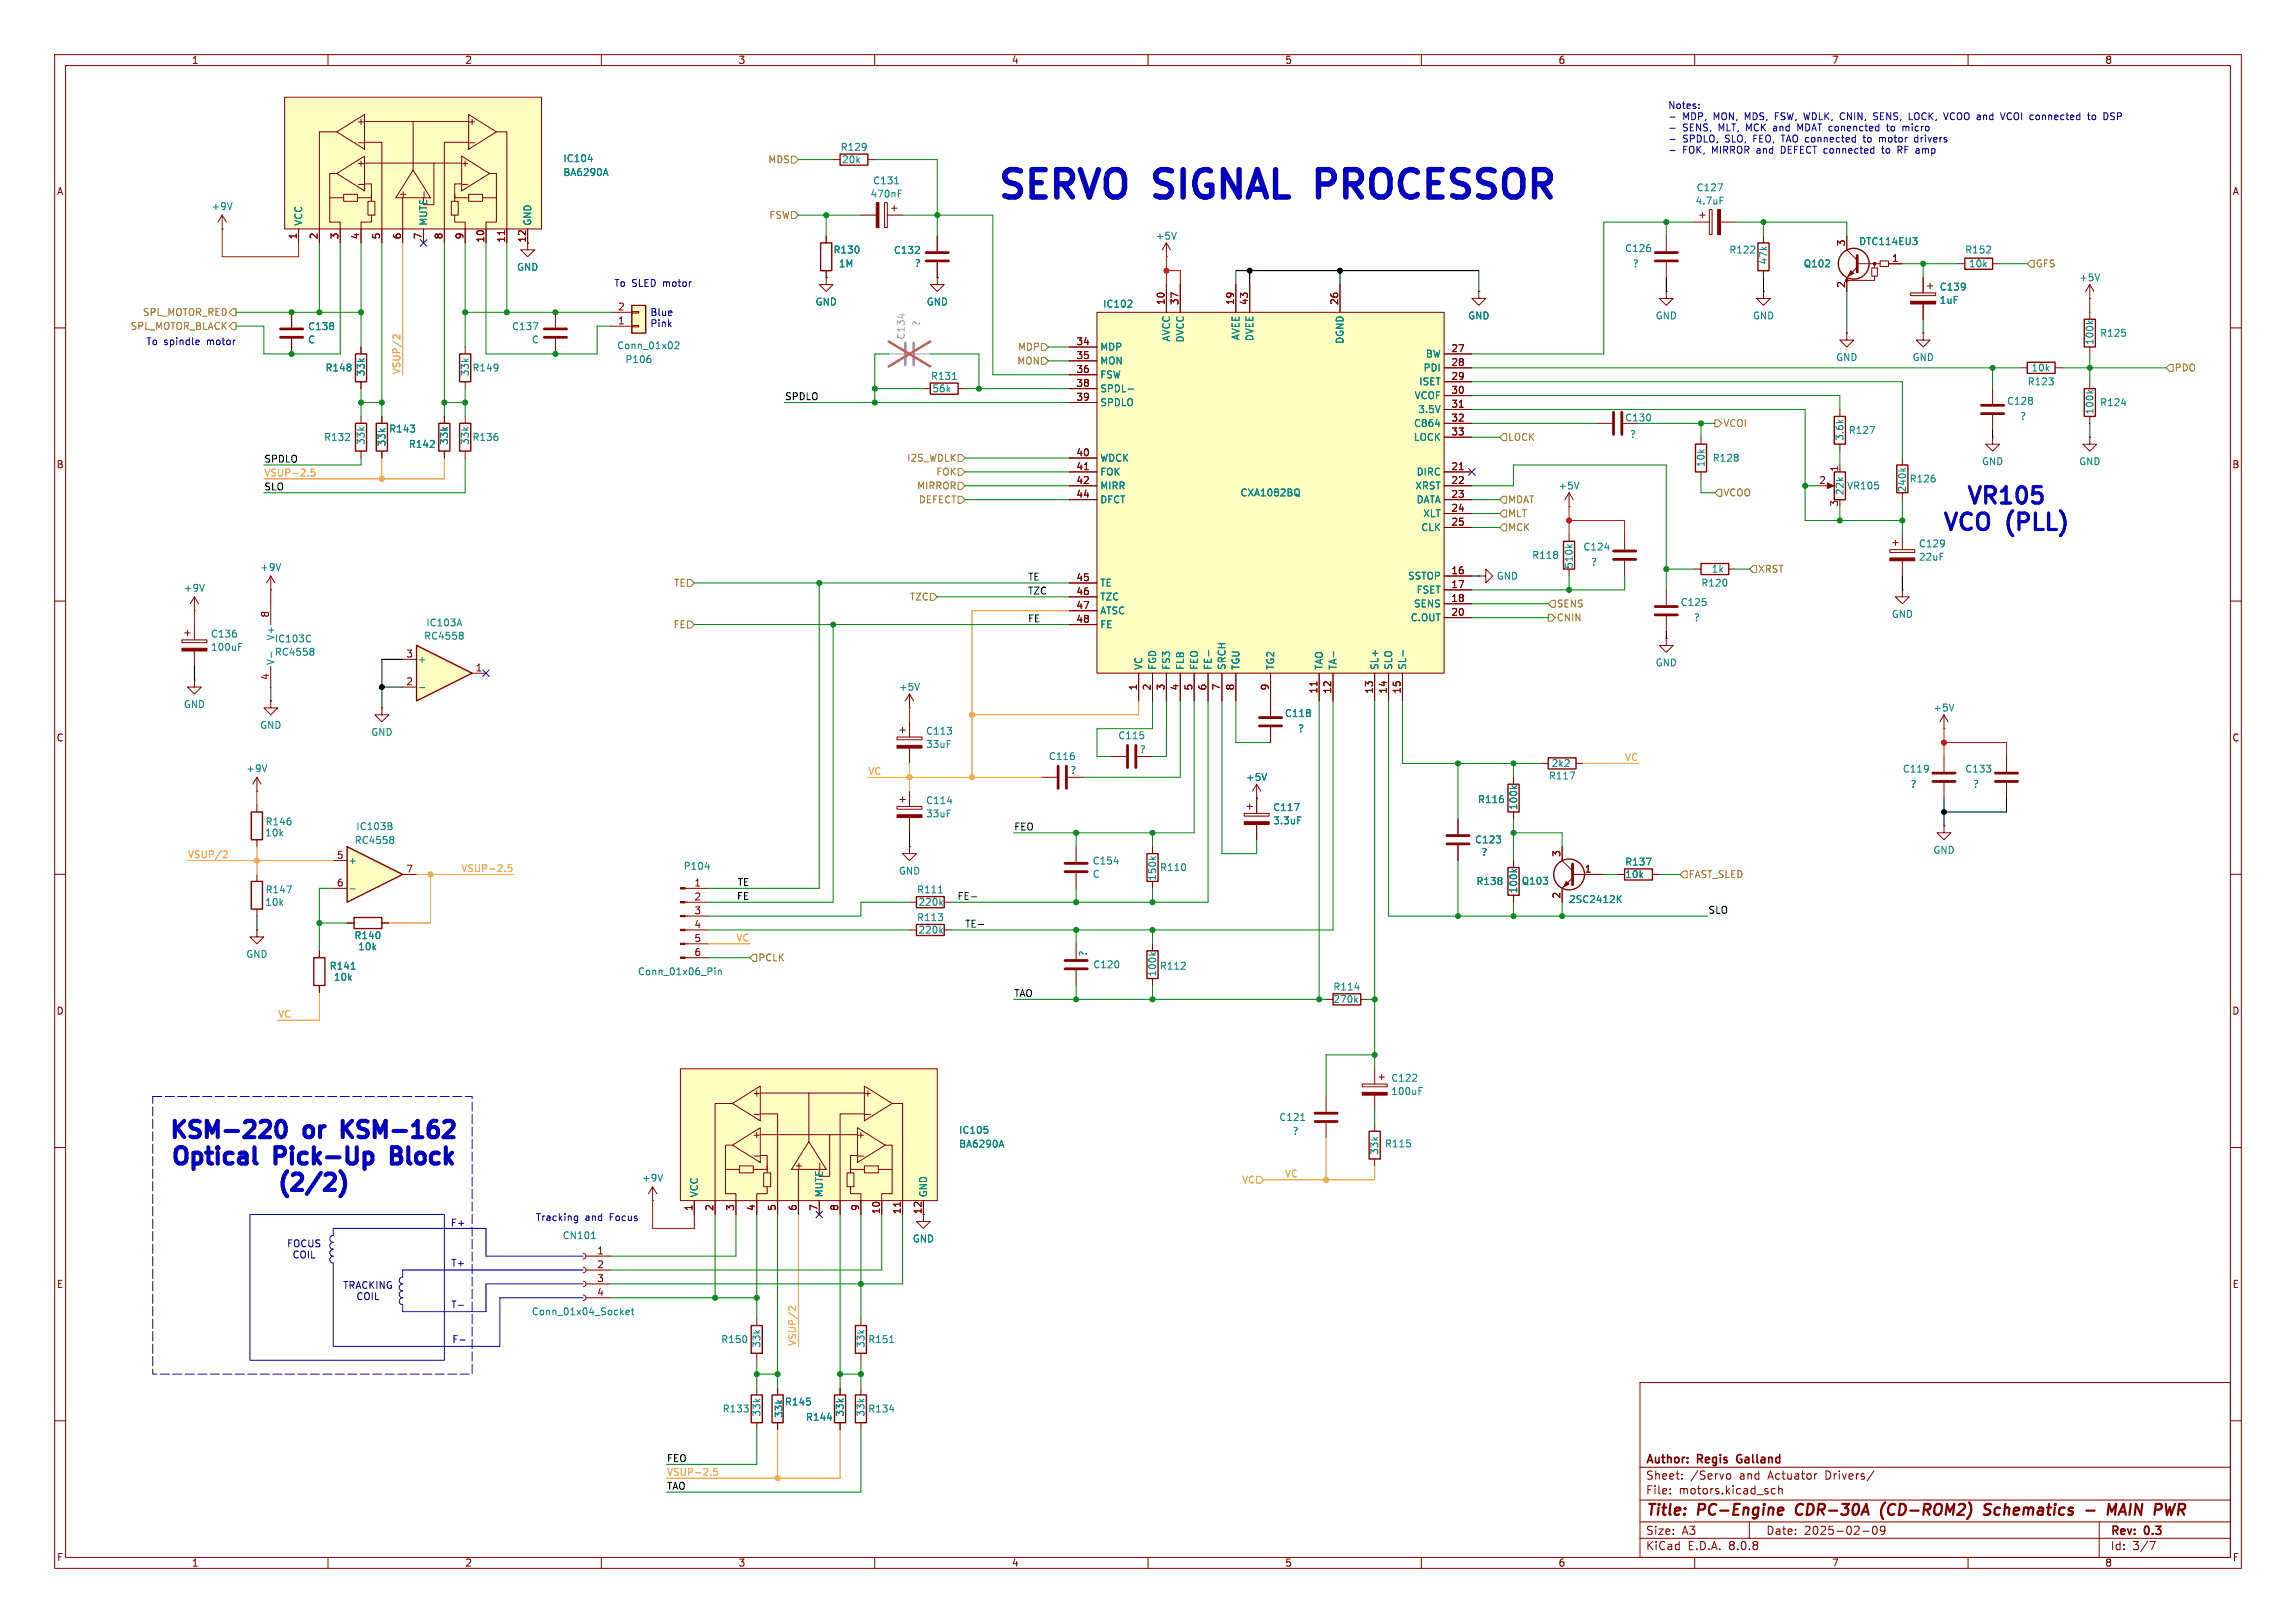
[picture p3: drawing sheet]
<svg xmlns="http://www.w3.org/2000/svg" width="420mm" height="297mm" viewBox="0 0 420 297" stroke-linecap="round" stroke-linejoin="round" font-family="sans-serif">
<defs><g id="words">
<g font-size="7" fill="#0000c2">
<text x="181.8" y="37.8">SERVO</text>
<text x="211.5" y="37.8">SIGNAL</text>
<text x="243" y="37.8">PROCESSOR</text>
</g>
<g font-size="4.2" fill="#0000c2">
<text x="359.4" y="92.5">VR105</text>
<text x="355" y="97.3">VCO</text>
<text x="367.2" y="97.3">(PLL)</text>
<text x="30.4" y="209.4">KSM-220</text>
<text x="55.9" y="209.4">or</text>
<text x="64.5" y="209.4">KSM-162</text>
<text x="30.7" y="214.2">Optical</text>
<text x="50.5" y="214.2">Pick-Up</text>
<text x="73.5" y="214.2">Block</text>
<text x="50.2" y="219">(2/2)</text>
</g>
<g font-size="2.8" fill="#840000">
<text x="301" y="277.9">Title:</text>
<text x="310.6" y="277.9">PC-Engine</text>
<text x="329.4" y="277.9">CDR-30A</text>
<text x="345.7" y="277.9">(CD-ROM2)</text>
<text x="365.4" y="277.9">Schematics</text>
<text x="389.6" y="277.9">MAIN</text>
<text x="399" y="277.9">PWR</text>
</g>
<g font-size="2.1" fill="#840000">
<text x="301" y="268.2">Author:</text>
<text x="310.6" y="268.2">Regis</text>
<text x="318.4" y="268.2">Galland</text>
<text x="301" y="273.7">File:</text>
<text x="301" y="271">Sheet:</text>
<text x="307.1" y="273.7">motors.kicad_sch</text>
<text x="309.2" y="271">/Servo</text>
<text x="318.2" y="271">and</text>
<text x="323.6" y="271">Actuator</text>
<text x="334.2" y="271">Drivers/</text>
<text x="301" y="281.1">Size:</text>
<text x="307.6" y="281.1">A3</text>
<text x="323" y="281.1">Date:</text>
<text x="330" y="281.1">2025-02-09</text>
<text x="386" y="281.3">Rev:</text>
<text x="392.4" y="281.3">0.3</text>
<text x="301" y="283.9">KiCad</text>
<text x="308.7" y="283.9">E.D.A.</text>
<text x="316.3" y="283.9">8.0.8</text>
<text x="386" y="283.9">Id:</text>
<text x="390.1" y="283.9">3/7</text>
</g>
<g font-size="1.8" fill="#840000">
<text x="35" y="11.9">1</text>
<text x="85" y="11.9">2</text>
<text x="135" y="11.9">3</text>
<text x="185" y="11.9">4</text>
<text x="235" y="11.9">5</text>
<text x="285" y="11.9">6</text>
<text x="335" y="11.9">7</text>
<text x="385" y="11.9">8</text>
<text x="65.1" y="23.1">+</text>
<text x="85.5" y="23.1">+</text>
<text x="10.3" y="35.9">A</text>
<text x="65.1" y="30.7">+</text>
<text x="84.2" y="30.7">+</text>
<text x="408.3" y="35.9">A</text>
<text x="74.5" y="36.5" transform="rotate(-90 74.5 36.5)">+</text>
<text x="54.4" y="43.9" transform="rotate(-90 54.4 43.9)">1</text>
<text x="58.2" y="43.9" transform="rotate(-90 58.2 43.9)">2</text>
<text x="62" y="43.9" transform="rotate(-90 62 43.9)">3</text>
<text x="65.8" y="43.9" transform="rotate(-90 65.8 43.9)">4</text>
<text x="69.6" y="43.9" transform="rotate(-90 69.6 43.9)">5</text>
<text x="73.4" y="43.9" transform="rotate(-90 73.4 43.9)">6</text>
<text x="77.2" y="43.9" transform="rotate(-90 77.2 43.9)">7</text>
<text x="81" y="43.9" transform="rotate(-90 81 43.9)">8</text>
<text x="84.8" y="43.9" transform="rotate(-90 84.8 43.9)">9</text>
<text x="88.6" y="44.5" transform="rotate(-90 88.6 44.5)">10</text>
<text x="92.5" y="44.5" transform="rotate(-90 92.5 44.5)">11</text>
<text x="96.3" y="44.5" transform="rotate(-90 96.3 44.5)">12</text>
<text x="337.6" y="45.2" transform="rotate(-90 337.6 45.2)">3</text>
<text x="337.6" y="52.8" transform="rotate(-90 337.6 52.8)">2</text>
<text x="346" y="48">1</text>
<text x="113" y="59.4">1</text>
<text x="113" y="56.9">2</text>
<text x="213.1" y="55.9" transform="rotate(-90 213.1 55.9)">10</text>
<text x="215.6" y="55.9" transform="rotate(-90 215.6 55.9)">37</text>
<text x="225.8" y="55.9" transform="rotate(-90 225.8 55.9)">19</text>
<text x="228.3" y="55.9" transform="rotate(-90 228.3 55.9)">43</text>
<text x="244.9" y="55.9" transform="rotate(-90 244.9 55.9)">26</text>
<text x="196.8" y="63.2">34</text>
<text x="196.8" y="65.8">35</text>
<text x="265.4" y="64.5">27</text>
<text x="196.8" y="68.3">36</text>
<text x="196.8" y="70.9">38</text>
<text x="265.4" y="67.1">28</text>
<text x="265.4" y="69.6">29</text>
<text x="196.8" y="73.4">39</text>
<text x="265.4" y="72.1">30</text>
<text x="265.4" y="74.7">31</text>
<text x="265.4" y="77.2">32</text>
<text x="196.8" y="83.6">40</text>
<text x="265.4" y="79.8">33</text>
<text x="10.3" y="85.9">B</text>
<text x="196.8" y="86.1">41</text>
<text x="196.8" y="88.6">42</text>
<text x="265.4" y="86.1">21</text>
<text x="265.4" y="88.6">22</text>
<text x="332.7" y="88.6">2</text>
<text x="336.3" y="86.4" transform="rotate(-90 336.3 86.4)">1</text>
<text x="408.2" y="85.9">B</text>
<text x="196.8" y="91.2">44</text>
<text x="265.4" y="91.2">23</text>
<text x="265.4" y="93.7">24</text>
<text x="336.3" y="92.8" transform="rotate(-90 336.3 92.8)">3</text>
<text x="265.4" y="96.3">25</text>
<text x="196.8" y="106.4">45</text>
<text x="265.4" y="105.2">16</text>
<text x="265.4" y="107.7">17</text>
<text x="49.3" y="113.1" transform="rotate(-90 49.3 113.1)">8</text>
<text x="196.8" y="109">46</text>
<text x="196.8" y="111.5">47</text>
<text x="265.4" y="110.2">18</text>
<text x="265.4" y="112.8">20</text>
<text x="196.8" y="114">48</text>
<text x="49.3" y="124.5" transform="rotate(-90 49.3 124.5)">4</text>
<text x="74.2" y="125.5">2</text>
<text x="74.2" y="120.4">3</text>
<text x="86.9" y="122.9">1</text>
<text x="208" y="126.4" transform="rotate(-90 208 126.4)">1</text>
<text x="210.6" y="126.4" transform="rotate(-90 210.6 126.4)">2</text>
<text x="213.1" y="126.4" transform="rotate(-90 213.1 126.4)">3</text>
<text x="215.6" y="126.4" transform="rotate(-90 215.6 126.4)">4</text>
<text x="218.2" y="126.4" transform="rotate(-90 218.2 126.4)">5</text>
<text x="220.7" y="126.4" transform="rotate(-90 220.7 126.4)">6</text>
<text x="223.3" y="126.4" transform="rotate(-90 223.3 126.4)">7</text>
<text x="225.8" y="126.4" transform="rotate(-90 225.8 126.4)">8</text>
<text x="232.2" y="126.4" transform="rotate(-90 232.2 126.4)">9</text>
<text x="241" y="127" transform="rotate(-90 241 127)">11</text>
<text x="243.6" y="127" transform="rotate(-90 243.6 127)">12</text>
<text x="251.2" y="127" transform="rotate(-90 251.2 127)">13</text>
<text x="253.7" y="127" transform="rotate(-90 253.7 127)">14</text>
<text x="256.3" y="127" transform="rotate(-90 256.3 127)">15</text>
<text x="10.3" y="135.9">C</text>
<text x="408.2" y="135.9">C</text>
<text x="61.5" y="157.2">5</text>
<text x="74.2" y="159.8">7</text>
<text x="285.5" y="156.9" transform="rotate(-90 285.5 156.9)">3</text>
<text x="289.8" y="159.8">1</text>
<text x="61.5" y="162.3">6</text>
<text x="126.9" y="162.3">1</text>
<text x="126.9" y="164.8">2</text>
<text x="126.9" y="167.4">3</text>
<text x="285.5" y="164.5" transform="rotate(-90 285.5 164.5)">2</text>
<text x="126.9" y="169.9">4</text>
<text x="126.9" y="172.5">5</text>
<text x="126.9" y="175">6</text>
<text x="10.3" y="185.9">D</text>
<text x="408.2" y="185.9">D</text>
<text x="137.5" y="200.9">+</text>
<text x="157.9" y="200.9">+</text>
<text x="137.5" y="208.5">+</text>
<text x="156.6" y="208.5">+</text>
<text x="146.9" y="214.3" transform="rotate(-90 146.9 214.3)">+</text>
<text x="126.7" y="221.7" transform="rotate(-90 126.7 221.7)">1</text>
<text x="130.6" y="221.7" transform="rotate(-90 130.6 221.7)">2</text>
<text x="134.4" y="221.7" transform="rotate(-90 134.4 221.7)">3</text>
<text x="138.2" y="221.7" transform="rotate(-90 138.2 221.7)">4</text>
<text x="142" y="221.7" transform="rotate(-90 142 221.7)">5</text>
<text x="145.8" y="221.7" transform="rotate(-90 145.8 221.7)">6</text>
<text x="149.6" y="221.7" transform="rotate(-90 149.6 221.7)">7</text>
<text x="153.4" y="221.7" transform="rotate(-90 153.4 221.7)">8</text>
<text x="157.2" y="221.7" transform="rotate(-90 157.2 221.7)">9</text>
<text x="161" y="222.3" transform="rotate(-90 161 222.3)">10</text>
<text x="164.8" y="222.3" transform="rotate(-90 164.8 222.3)">11</text>
<text x="168.7" y="222.3" transform="rotate(-90 168.7 222.3)">12</text>
<text x="109.1" y="229.6">1</text>
<text x="109.1" y="232.2">2</text>
<text x="10.3" y="235.9">E</text>
<text x="109.1" y="234.7">3</text>
<text x="109.1" y="237.2">4</text>
<text x="408.3" y="235.9">E</text>
<text x="10.3" y="285.9">F</text>
<text x="35" y="286.9">1</text>
<text x="85" y="286.9">2</text>
<text x="135" y="286.9">3</text>
<text x="185" y="286.9">4</text>
<text x="235" y="286.9">5</text>
<text x="285" y="286.9">6</text>
<text x="335" y="286.9">7</text>
<text x="385" y="286.9">8</text>
<text x="408.3" y="285.9">F</text>
</g>
<g font-size="1.8" fill="#0000c2">
<text x="305.1" y="20.1">Notes:</text>
<text x="307.8" y="22.2">MDP,</text>
<text x="313.6" y="22.2">MON,</text>
<text x="319.5" y="22.2">MDS,</text>
<text x="325.2" y="22.2">FSW, WDLK, CNIN,</text>
<text x="343.8" y="22.2">SENS,</text>
<text x="350.5" y="22.2">LOCK,</text>
<text x="357.1" y="22.2">VCOO and</text>
<text x="367.9" y="22.2">VCOI connected</text>
<text x="384.3" y="22.2">to</text>
<text x="387.3" y="22.2">DSP</text>
<text x="307.8" y="24.2">SENS,</text>
<text x="307.8" y="26.3">SPDLO,</text>
<text x="307.8" y="28.3">FOK,</text>
<text x="313.3" y="28.3">MIRROR and</text>
<text x="314.5" y="24.2">MLT, MCK and</text>
<text x="315.7" y="26.3">SLO,</text>
<text x="321" y="26.3">FEO, TAO connected</text>
<text x="326.2" y="28.3">DEFECT connected</text>
<text x="329.5" y="24.2">MDAT conencted</text>
<text x="341.8" y="26.3">to</text>
<text x="344.8" y="26.3">motor</text>
<text x="345.2" y="28.3">to</text>
<text x="346.3" y="24.2">to</text>
<text x="348.2" y="28.3">RF amp</text>
<text x="349.3" y="24.2">micro</text>
<text x="351.5" y="26.3">drivers</text>
<text x="112.3" y="52.6">To SLED motor</text>
<text x="118.9" y="57.9">Blue</text>
<text x="118.9" y="59.9">Pink</text>
<text x="26.7" y="63.3">To spindle</text>
<text x="38" y="63.3">motor</text>
<text x="82.4" y="224.6">F+</text>
<text x="97.9" y="223.5">Tracking</text>
<text x="107" y="223.5">and</text>
<text x="111.6" y="223.5">Focus</text>
<text x="52.4" y="228.4">FOCUS</text>
<text x="53.4" y="230.5">COIL</text>
<text x="82.4" y="232">T+</text>
<text x="62.7" y="236.1">TRACKING</text>
<text x="65.1" y="238.1">COIL</text>
<text x="82.4" y="239.6">T-</text>
<text x="82.6" y="246">F-</text>
</g>
<g font-size="1.8" fill="#008484">
<text x="103" y="29.9">IC104</text>
<text x="153.7" y="27.8">R129</text>
<text x="103" y="32.4">BA6290A</text>
<text x="153.9" y="30.1">20k</text>
<text x="159.6" y="33.9">C131</text>
<text x="310.3" y="35.2">C127</text>
<text x="38.6" y="38.6">+9V</text>
<text x="55.5" y="41.4" transform="rotate(-90 55.5 41.4)">VCC</text>
<text x="78.3" y="41.4" transform="rotate(-90 78.3 41.4)">MUTE</text>
<text x="97.4" y="41.4" transform="rotate(-90 97.4 41.4)">GND</text>
<text x="159.1" y="36.4">470nF</text>
<text x="310.1" y="37.6">4.7uF</text>
<text x="152.4" y="46.6">R130</text>
<text x="163.4" y="46.6">C132</text>
<text x="211.3" y="44">+5V</text>
<text x="297.2" y="46.3">C126</text>
<text x="316.2" y="46.6">R122</text>
<text x="340" y="45.1">DTC114EU3</text>
<text x="359.4" y="46.6">R152</text>
<text x="94.5" y="49.8">GND</text>
<text x="153.3" y="49.1">1M</text>
<text x="167.2" y="49.1">?</text>
<text x="298.6" y="49.1">?</text>
<text x="323.4" y="48.5" transform="rotate(-90 323.4 48.5)">47k</text>
<text x="329.9" y="49.1">Q102</text>
<text x="354.7" y="53.4">C139</text>
<text x="360.1" y="49.1">10k</text>
<text x="380.2" y="51.7">+5V</text>
<text x="149.1" y="56.1">GND</text>
<text x="169.4" y="56.1">GND</text>
<text x="201.7" y="56.5">IC102</text>
<text x="268.5" y="58.6">GND</text>
<text x="302.8" y="58.6">GND</text>
<text x="320.5" y="58.6">GND</text>
<text x="354.7" y="55.8">1uF</text>
<text x="56.3" y="60.6">C138</text>
<text x="56.3" y="63">C</text>
<text x="93.6" y="60.6">C137</text>
<text x="97.2" y="63">C</text>
<text x="112.8" y="64.1">Conn_01x02</text>
<text x="201.2" y="64.4">MDP</text>
<text x="214.2" y="62.6" transform="rotate(-90 214.2 62.6)">AVCC</text>
<text x="216.8" y="62.8" transform="rotate(-90 216.8 62.8)">DVCC</text>
<text x="226.9" y="62.3" transform="rotate(-90 226.9 62.3)">AVEE</text>
<text x="229.5" y="62.5" transform="rotate(-90 229.5 62.5)">DVEE</text>
<text x="246" y="63" transform="rotate(-90 246 63)">DGND</text>
<text x="260.7" y="65.6">BW</text>
<text x="383.1" y="63.2" transform="rotate(-90 383.1 63.2)">100k</text>
<text x="384.1" y="61.8">R125</text>
<text x="59.4" y="68.2">R148</text>
<text x="66.9" y="69" transform="rotate(-90 66.9 69)">33k</text>
<text x="86" y="69" transform="rotate(-90 86 69)">33k</text>
<text x="86.3" y="68.2">R149</text>
<text x="114.3" y="66.6">P106</text>
<text x="170.2" y="69.7">R131</text>
<text x="170.4" y="72">56k</text>
<text x="201.2" y="66.9">MON</text>
<text x="201.2" y="69.4">FSW</text>
<text x="201.2" y="72">SPDL-</text>
<text x="259.5" y="70.7">ISET</text>
<text x="260.3" y="68.2">PDI</text>
<text x="335.8" y="66.3">GND</text>
<text x="349.8" y="66.3">GND</text>
<text x="370.8" y="70.7">R123</text>
<text x="371.5" y="68.2">10k</text>
<text x="201.2" y="74.5">SPDLO</text>
<text x="258.7" y="73.3">VCOF</text>
<text x="259.3" y="75.8">3.5V</text>
<text x="297.2" y="77.3">C130</text>
<text x="367" y="74.3">C128</text>
<text x="369.4" y="77.1">?</text>
<text x="383.1" y="75.9" transform="rotate(-90 383.1 75.9)">100k</text>
<text x="384.1" y="74.5">R124</text>
<text x="59.2" y="80.9">R132</text>
<text x="66.9" y="81.5" transform="rotate(-90 66.9 81.5)">33k</text>
<text x="70.7" y="81.8" transform="rotate(-90 70.7 81.8)">33k</text>
<text x="71.1" y="79.3">R143</text>
<text x="74.7" y="82.1">R142</text>
<text x="82.1" y="81.5" transform="rotate(-90 82.1 81.5)">33k</text>
<text x="86" y="81.5" transform="rotate(-90 86 81.5)">33k</text>
<text x="86.3" y="80.9">R136</text>
<text x="258.6" y="80.9">LOCK</text>
<text x="258.6" y="78.3">C864</text>
<text x="298.1" y="80.4">?</text>
<text x="337.4" y="80.8" transform="rotate(-90 337.4 80.8)">3.6k</text>
<text x="338.1" y="79.6">R127</text>
<text x="201.2" y="84.7">WDCK</text>
<text x="201.2" y="87.2">FOK</text>
<text x="201.2" y="89.8">MIRR</text>
<text x="258.8" y="89.8">XRST</text>
<text x="259" y="87.2">DIRC</text>
<text x="285" y="89.8">+5V</text>
<text x="312" y="85.6" transform="rotate(-90 312 85.6)">10k</text>
<text x="313.2" y="84.7">R128</text>
<text x="337.8" y="89.8">VR105</text>
<text x="349.2" y="88.5">R126</text>
<text x="362.5" y="85.3">GND</text>
<text x="380.2" y="85.3">GND</text>
<text x="201.2" y="92.3">DFCT</text>
<text x="226.8" y="91">CXA1082BQ</text>
<text x="259" y="92.3">DATA</text>
<text x="260.2" y="94.8">XLT</text>
<text x="337.4" y="90.7" transform="rotate(-90 337.4 90.7)">22k</text>
<text x="348.8" y="90.2" transform="rotate(-90 348.8 90.2)">240k</text>
<text x="259.9" y="97.4">CLK</text>
<text x="289.5" y="100.9">C124</text>
<text x="350.9" y="100.4">C129</text>
<text x="47.5" y="104.7">+9V</text>
<text x="201.2" y="107.5">TE</text>
<text x="257.5" y="106.3">SSTOP</text>
<text x="273.7" y="106.3">GND</text>
<text x="280.2" y="102.5">R118</text>
<text x="287.9" y="104.2" transform="rotate(-90 287.9 104.2)">510k</text>
<text x="290.9" y="103.7">?</text>
<text x="311.1" y="107.5">R120</text>
<text x="313" y="105">1k</text>
<text x="350.9" y="102.8">22uF</text>
<text x="33.5" y="108.5">+9V</text>
<text x="201.2" y="110.1">TZC</text>
<text x="201.2" y="112.6">ATSC</text>
<text x="257.9" y="113.9">C.OUT</text>
<text x="258.6" y="111.4">SENS</text>
<text x="259" y="108.8">FSET</text>
<text x="307.3" y="111.1">C125</text>
<text x="309.7" y="113.9">?</text>
<text x="345.9" y="113.3">GND</text>
<text x="38.5" y="116.9">C136</text>
<text x="38.5" y="119.3">100uF</text>
<text x="50.2" y="117.8">IC103C</text>
<text x="50.4" y="117.3" transform="rotate(-90 50.4 117.3)">V+</text>
<text x="77.5" y="117.3">RC4558</text>
<text x="77.9" y="114.8">IC103A</text>
<text x="201.2" y="115.2">FE</text>
<text x="50.2" y="120.2">RC4558</text>
<text x="50.4" y="121.8" transform="rotate(-90 50.4 121.8)">V-</text>
<text x="76.3" y="121.5">+</text>
<text x="209.1" y="122.7" transform="rotate(-90 209.1 122.7)">VC</text>
<text x="211.7" y="122.7" transform="rotate(-90 211.7 122.7)">FGD</text>
<text x="214.2" y="122.7" transform="rotate(-90 214.2 122.7)">FS3</text>
<text x="216.8" y="122.7" transform="rotate(-90 216.8 122.7)">FLB</text>
<text x="219.3" y="122.7" transform="rotate(-90 219.3 122.7)">FEO</text>
<text x="221.8" y="122.7" transform="rotate(-90 221.8 122.7)">FE-</text>
<text x="224.4" y="122.7" transform="rotate(-90 224.4 122.7)">SRCH</text>
<text x="226.9" y="122.7" transform="rotate(-90 226.9 122.7)">TGU</text>
<text x="233.3" y="122.7" transform="rotate(-90 233.3 122.7)">TG2</text>
<text x="242.2" y="122.7" transform="rotate(-90 242.2 122.7)">TAO</text>
<text x="244.7" y="122.7" transform="rotate(-90 244.7 122.7)">TA-</text>
<text x="252.3" y="122.7" transform="rotate(-90 252.3 122.7)">SL+</text>
<text x="254.9" y="122.7" transform="rotate(-90 254.9 122.7)">SLO</text>
<text x="257.4" y="122.7" transform="rotate(-90 257.4 122.7)">SL-</text>
<text x="302.8" y="122.1">GND</text>
<text x="33.5" y="129.8">GND</text>
<text x="164.3" y="126.6">+5V</text>
<text x="234.9" y="131.4">C118</text>
<text x="353.6" y="130.4">+5V</text>
<text x="47.5" y="133.6">GND</text>
<text x="67.8" y="134.8">GND</text>
<text x="169.3" y="134.7">C113</text>
<text x="169.3" y="137.1">33uF</text>
<text x="204.5" y="135.5">C115</text>
<text x="237.4" y="134.2">?</text>
<text x="45" y="141.5">+9V</text>
<text x="191.8" y="139.3">C116</text>
<text x="195.7" y="141.8">?</text>
<text x="208.4" y="138">?</text>
<text x="227.8" y="143.1">+5V</text>
<text x="283.2" y="142.8">R117</text>
<text x="283.7" y="140.6">2k2</text>
<text x="348" y="141.6">C119</text>
<text x="359.4" y="141.6">C133</text>
<text x="169.3" y="147.4">C114</text>
<text x="169.3" y="149.8">33uF</text>
<text x="232.8" y="148.6">C117</text>
<text x="270.3" y="147.2">R116</text>
<text x="277.7" y="148.3" transform="rotate(-90 277.7 148.3)">100k</text>
<text x="349.4" y="144.4">?</text>
<text x="360.8" y="144.4">?</text>
<text x="48.4" y="153.3">10k</text>
<text x="48.5" y="151.2">R146</text>
<text x="64.8" y="154.6">RC4558</text>
<text x="65.1" y="152.1">IC103B</text>
<text x="232.8" y="151">3.3uF</text>
<text x="269.7" y="154.5">C123</text>
<text x="63.6" y="158.3">+</text>
<text x="125" y="159.4">P104</text>
<text x="164.3" y="160.2">GND</text>
<text x="199.8" y="158.4">C154</text>
<text x="199.8" y="160.8">C</text>
<text x="211.7" y="161.3" transform="rotate(-90 211.7 161.3)">150k</text>
<text x="212.1" y="159.6">R110</text>
<text x="270.9" y="156.8">?</text>
<text x="297.2" y="158.6">R137</text>
<text x="297.2" y="160.9">10k</text>
<text x="353.6" y="156.4">GND</text>
<text x="48.4" y="166">10k</text>
<text x="48.5" y="163.7">R147</text>
<text x="167.6" y="163.7">R111</text>
<text x="167.9" y="166">220k</text>
<text x="270" y="162.2">R138</text>
<text x="277.7" y="163.6" transform="rotate(-90 277.7 163.6)">100k</text>
<text x="278.3" y="162.1">Q103</text>
<text x="286.9" y="165.5">2SC2412K</text>
<text x="64.7" y="172.1">R140</text>
<text x="167.6" y="168.8">R113</text>
<text x="167.9" y="171">220k</text>
<text x="45" y="175.5">GND</text>
<text x="60.2" y="177.6">R141</text>
<text x="61" y="179.7">10k</text>
<text x="65.4" y="174.1">10k</text>
<text x="116.6" y="178.7">Conn_01x06_Pin</text>
<text x="199" y="175.1" transform="rotate(-90 199 175.1)">?</text>
<text x="199.9" y="177.4">C120</text>
<text x="211.7" y="178.8" transform="rotate(-90 211.7 178.8)">100k</text>
<text x="212.1" y="177.6">R112</text>
<text x="243.8" y="183.7">270k</text>
<text x="243.8" y="181.5">R114</text>
<text x="254.4" y="198.2">C122</text>
<text x="254.4" y="200.6">100uF</text>
<text x="175.3" y="207.7">IC105</text>
<text x="233.9" y="205.3">C121</text>
<text x="236.3" y="207.9">?</text>
<text x="175.3" y="210.2">BA6290A</text>
<text x="252.3" y="211.4" transform="rotate(-90 252.3 211.4)">33k</text>
<text x="253.2" y="210.2">R115</text>
<text x="117.3" y="216.4">+9V</text>
<text x="127.9" y="219.2" transform="rotate(-90 127.9 219.2)">VCC</text>
<text x="150.7" y="219.2" transform="rotate(-90 150.7 219.2)">MUTE</text>
<text x="169.8" y="219.2" transform="rotate(-90 169.8 219.2)">GND</text>
<text x="102.8" y="227">CN101</text>
<text x="166.9" y="227.6">GND</text>
<text x="97.2" y="240.9">Conn_01x04_Socket</text>
<text x="131.8" y="246">R150</text>
<text x="158.7" y="246">R151</text>
<text x="139.3" y="246.8" transform="rotate(-90 139.3 246.8)">33k</text>
<text x="158.3" y="246.8" transform="rotate(-90 158.3 246.8)">33k</text>
<text x="143.5" y="257.4">R145</text>
<text x="132.1" y="258.7">R133</text>
<text x="139.3" y="259.3" transform="rotate(-90 139.3 259.3)">33k</text>
<text x="143.4" y="259.6" transform="rotate(-90 143.4 259.6)">33k</text>
<text x="147.3" y="260.2">R144</text>
<text x="154.5" y="259.3" transform="rotate(-90 154.5 259.3)">33k</text>
<text x="158.3" y="259.3" transform="rotate(-90 158.3 259.3)">33k</text>
<text x="158.7" y="258.7">R134</text>
</g>
<g font-size="1.8" fill="#848400">
<text x="140.5" y="30.1">MDS</text>
<text x="140.6" y="40.2">FSW</text>
<text x="372.3" y="49.1">GFS</text>
<text x="26" y="58">SPL_MOTOR_RED</text>
<text x="23.8" y="60.6">SPL_MOTOR_BLACK</text>
<text x="186.1" y="64.4">MDP</text>
<text x="186" y="66.9">MON</text>
<text x="397.7" y="68.2">PDO</text>
<text x="275.8" y="80.9">LOCK</text>
<text x="315.2" y="78.3">VCOI</text>
<text x="165.9" y="84.7">I2S_WDLK</text>
<text x="167.7" y="89.8">MIRROR</text>
<text x="171.2" y="87.2">FOK</text>
<text x="168" y="92.3">DEFECT</text>
<text x="275.8" y="94.8">MLT</text>
<text x="275.8" y="92.3">MDAT</text>
<text x="315.2" y="91">VCOO</text>
<text x="275.8" y="97.4">MCK</text>
<text x="123.2" y="107.5">TE</text>
<text x="321.5" y="105">XRST</text>
<text x="166.3" y="110.1">TZC</text>
<text x="284.7" y="113.9">CNIN</text>
<text x="284.7" y="111.4">SENS</text>
<text x="123.1" y="115.2">FE</text>
<text x="308.8" y="160.9">FAST_SLED</text>
<text x="138.6" y="176.1">PCLK</text>
</g>
<g font-size="1.8" fill="#a1a1a1">
<text x="168.5" y="59.8" transform="rotate(-90 168.5 59.8)">?</text>
<text x="165.7" y="62.2" transform="rotate(-90 165.7 62.2)">C134</text>
</g>
<g font-size="1.8" fill="#f90">
<text x="73.3" y="68.6" transform="rotate(-90 73.3 68.6)">VSUP/2</text>
<text x="48.3" y="87.3">VSUP-2.5</text>
<text x="158.7" y="141.9">VC</text>
<text x="297.2" y="139.4">VC</text>
<text x="34.3" y="157.1">VSUP/2</text>
<text x="84.3" y="159.7">VSUP-2.5</text>
<text x="134.6" y="172.4">VC</text>
<text x="50.8" y="186.3">VC</text>
<text x="234.9" y="215.6">VC</text>
<text x="227.1" y="216.8">VC</text>
<text x="145.7" y="246.4" transform="rotate(-90 145.7 246.4)">VSUP/2</text>
<text x="121.9" y="270.2">VSUP-2.5</text>
</g>
<g font-size="1.8">
<text x="143.5" y="73.3">SPDLO</text>
<text x="48.3" y="89.8">SLO</text>
<text x="48.3" y="84.7">SPDLO</text>
<text x="188" y="106.3">TE</text>
<text x="188" y="114">FE</text>
<text x="188" y="108.9">TZC</text>
<text x="185.4" y="152.1">FEO</text>
<text x="134.7" y="164.8">FE</text>
<text x="134.8" y="162.2">TE</text>
<text x="175.1" y="164.8">FE-</text>
<text x="312.4" y="167.3">SLO</text>
<text x="176.4" y="169.8">TE-</text>
<text x="185.4" y="182.5">TAO</text>
<text x="121.9" y="267.6">FEO</text>
<text x="121.9" y="272.7">TAO</text>
</g>
</g></defs>
<g fill="none" stroke="#840000" stroke-width=".18">
<path d="M10 10h400v277h-400zM12 12h396v273h-396zM60 10v2M110 10v2M160 10v2M210 10v2M260 10v2M310 10v2M360 10v2M10 60h2M408 60h2M346.2 99.3h1"/>
<path d="M346.7 98.8v1M348 97.8v2.8M10 110h2M49.5 110.5v3.8M345.7 100.6h4.6v.5h-4.6zM348 108v1.2h1.2l-1.2 1.3-1.3-1.3h1.3M348 108h.1M348 102.6v2.8M408 110h2M35.6 124.5v1.2h1.2l-1.2 1.3-1.3-1.3h1.3M35.6 124.5h.1M49.5 128.3v1.2h1.3l-1.3 1.3-1.2-1.3h1.2"/>
<path d="M49.5 128.3h.1M49.5 121.9v3.8M203.2 138.4h2.8M208 138.4h2.8M355.6 133.4h.1M355.6 130.8l-.8 1.3M355.6 130.8v2.6M355.6 130.8l.8 1.3M10 160h2M47 144.8h.1M47 142.2v2.6M47 147.3v1.3"/>
<path d="M47 153.7v1.2M47 142.2l-.8 1.3M47 142.2l.8 1.3M190.5 142.2h2.8M195.3 142.2h2.8M229.9 146.1h.1M229.9 143.5l-.8 1.3M229.9 143.5v2.6M229.9 143.5l.7 1.3M266.7 149.9v2.8M266.7 154.7v2.8M276.9 142.2v1.3"/>
<path d="M276.9 148.6v1.3M276.9 157.5v1.3M408 160h2M166.4 170.2h1.2M166.4 165.1h1.2M172.7 170.2h1.3M172.7 165.1h1.3M276.9 163.8v1.3M10 210h2M119.4 219.7h.1M119.4 217.2l-.8 1.2M119.4 217.2v2.5"/>
<path d="M119.4 217.2l.7 1.2M242.6 200.7v2.8M242.6 205.5v2.8M408 210h2M168.9 222.2v1.3h1.3l-1.3 1.3-1.3-1.3h1.3M300 253h108v32h-108zM10 260h2M300 278.5h108M300 274.5h108M300 268.5h108M305.5 273.2v.2M305.5 272.5v.1"/>
<path d="M307.7 270.5v.2M307.7 269.8v.1M315.9 269.8l.4-.1 .3 .3v.4l-.2 .2-.3 .1-.2-.2M320 278.5v3M324.7 272.5l-.4-.1-.3 .3v.4l.2 .2h.5M325.4 272.5l.2-.1 .3 .1 .1 .9M325.4 271.9v1.5M332.4 269.7l-.3 .1M342.7 279.4l.2-.1a.8 .8 0 0 1 .5 .7 .8 .8 0 0 1-.5 .8l-.2-.2-.2-.4zM342.8 269.1l-1.3 1.9M344.8 279.9l-.3 .3h-.3l-.3-.3 .2-.5 .4-.1 .2 .1a.99 .99 0 0 1-.3 1.4h-.3M384 278.5v6.5"/>
<path d="M408 260h2M60 285v2M110 285v2M160 285v2M210 285v2M260 285v2M300 281.5h108M310 285v2M340.7 280.2h1.2M360 285v2M393.2 282.1h1l-.6 1.5"/>
</g>
<path d="M325.6 275.9l.6 .1v.3l-1 .2M326 277.1l-.6 .1M328.8 275.5a1.27 1.27 0 0 0 0 1.6M344.9 274.9a2.35 2.35 0 0 0-.4 3.1M364.2 275.3a.85 .85 0 0 0-1 .1 .45 .45 0 0 0 .2 .8l.3 .1a.49 .49 0 0 1 .4 .5 .49 .49 0 0 1-.5 .4l-.7-.1M381.6 276.4h1.5M385.5 277.2l.3-2 .5 1.4 .8-1.4-.2 2M387.5 277.2l.9-2 .5 2M387.8 276.6h.9" fill="none" stroke="#840000" stroke-width=".4"/>
<path d="M317.8 266.4l-.1 .4 .1 .7" fill="none" stroke="#840000" stroke-width=".3"/>
<g fill="none" stroke="#008484" stroke-width=".18">
<path d="M49.6 119.3v1M56.6 116.2l.2 .1M56.8 117.4l-.2 .1M57.2 118.6l.2 .3-.2 .3 .2 .2v.3l-.2 .2M48.8 140l-.4 1.2M357.4 128.8l-.4 1.3M231.7 141.5l-.4 1.3M276.6 143.8l.5 .5M276.6 159.1l.5 .4M277.4 143.8l-.4 .4M277.4 159.1l-.4 .3M171.7 163.4h.7"/>
<path d="M172.1 170.3l.3 .5M172.1 165.2l.3 .5M172.4 169.9l-.5 .5M172.4 164.8l-.5 .5M121.2 214.9l-.4 1.3M238 205h.7"/>
</g>
<path d="M46 148.6h2v5.1h-2zM275.8 158.8h2.1v5h-2.1zM275.8 143.5h2.1v5.1h-2.1zM167.6 169.2h5.1v2h-5.1zM167.6 164.1h5.1v2h-5.1z" fill="none" stroke="#840000" stroke-width=".25"/>
<path d="M206.2 136.4v4.1M207.8 136.4v4.1M193.5 140.2v4.1M195.1 140.2v4.1M264.7 154.4h4M264.7 152.9h4M240.5 205.2h4.1M240.5 203.7h4.1" fill="none" stroke="#840000" stroke-width=".51"/>
<path d="M345.7 102.1h4.6v.5h-4.6z" fill="#840000" stroke="#840000" stroke-width=".18"/>
<g fill="#ffffc2">
<path d="M124.5 195.6h46.9v24.1h-46.9z"/>
<path d="M134 209.6l5.1-3.2v6.3z"/>
<path d="M134 201.9l5.1-3.1v6.3z"/>
<path d="M148 208.9l3.1 5.1h-6.3z"/>
<path d="M156.8 206.4l5.1 3.2-5.1 3.1z"/>
<path d="M158.1 198.8l5.1 3.1-5.1 3.2z"/>
</g>
<g fill="none" stroke="#840000" stroke-width=".18">
<path d="M310.9 39.4h1M311.4 38.9v1M312.7 38.4h.5v4.5h-.5zM309.9 40.6h2.8M314.7 40.6h2.8M322.6 53.3v1.3h-1.3l1.3 1.3 1.2-1.3h-1.2M322.6 53.3h.1M322.6 43.2v1.3M322.6 49.5v1.3M337.8 43.2v2.5l1.9 1.9M339.7 48.9l-1.9 1.9v2.5M339.9 48.3h4"/>
<path d="M342.4 49h1v1.5h-1zM342.9 50.5v.8h-5.1M342.9 48.3v.7M343.9 47.8h1.5v1h-1.5zM345.4 48.3h2.6M358.1 48.3h1.3M364.5 48.3h1.3M66 76.2v1.3M69.8 76.2v1.3M81.3 76.2v1.3M85.1 76.2v1.3M336.5 74.9v1.3"/>
<path d="M337.8 61v1.2h-1.3l1.3 1.3 1.3-1.3h-1.3M337.8 61h.1M66 82.6v1.2M69.8 82.6v1.2M81.3 82.6v1.2M85.1 82.6v1.2M334 88.9h1M336.5 81.3v1.3M336.5 85.1v1.3M348 83.8v1.3M348 90.2v1.2M364.5 80v1.3h1.3l-1.3 1.3-1.3-1.3h1.3"/>
<path d="M364.5 80h.1M33.3 117.1h4.5v.5h-4.5zM33.8 115.8h1M34.3 115.3v1M35.6 111.8h.1M35.6 109.2l-.8 1.3M35.6 109.2v2.6M35.6 114.3v2.8M35.6 119.1v2.8M35.6 109.2l.7 1.3M49.5 108h.1M49.5 105.4l-.7 1.3"/>
<path d="M49.5 105.4v2.6M49.5 105.4l.8 1.3M270.5 105.4h1.3v-1.3l1.2 1.3-1.2 1.3v-1.3M270.5 105.4h.1M281.9 139.7h1.3M288.3 139.7h1.3M355.6 138.4v2.8M367 138.4v2.8M166.4 154.9v1.3h1.2l-1.2 1.3-1.3-1.3h1.3M166.4 154.9h.1M285.7 154.9v2.6l2 1.9M355.6 151.1v1.3h-1.3l1.3 1.3 1.3-1.3h-1.3"/>
<path d="M355.6 151.1h.1M355.6 143.3v2.8M367 143.3v2.8M47 160v1.3M47 166.4v1.2M58.4 174v1.3M125.3 175.3h4.2M125.3 172.7h4.2M125.3 170.2h4.2M125.3 167.6h4.2M125.3 165.1h4.2M125.3 162.6h4.2"/>
<path d="M287.7 160.7l-2 1.9v2.5M287.7 160h5.7M295.9 160h1.3M302.3 160h1.2M58.4 180.3v1.3M124.5 195.6h46.9v24.1h-46.9zM158.1 198.8l5.1 3.1-5.1 3.2zM242.6 182.9h1.2M248.9 182.9h1.3M249.2 198.4h4.5v.5h-4.5zM251.5 195.6v2.8M252.2 197.1h1"/>
<path d="M252.7 196.6v1M127 219.7v2.5M132.7 214h2.6M134 209.6h-1.3v8.8h1.9v3.8M134 201.9h-3.2v20.3M134 209.6l5.1-3.2v6.3zM134 201.9l5.1-3.1v6.3zM135.3 213.4h2.5v1.2h-2.5zM137.9 211.6h1M137.9 203.9h1M139.1 203.8h3.1v18.4M139.1 211.5h1.2v2.5h-2.5"/>
<path d="M139.1 200h19M139.1 207.6h17.7M139.7 214.6h1.3v2.6h-1.3zM140.3 217.2v1.2h-1.9v3.8M140.3 213.4v1.2M146 214v8.2M148 208.9l3.1 5.1h-6.3zM148 200v8.9M149.9 219.7v2.5M150 212.9v.9M151.8 207.6v7.7h-1.9v-1.3M154.9 214.6h1.3v2.6h-1.3z"/>
<path d="M155.6 217.2v1.2h1.9v3.8M155.6 213.4v1.2M156.8 211.5h-1.2v2.5h2.5M156.8 206.4l5.1 3.2-5.1 3.1zM157 211.6h1M158.1 213.4h2.6v1.2h-2.6zM158.1 203.8h-4.4v18.4M158.3 203.9h.9M160.7 214h2.5M161.9 209.6h1.3v8.8h-1.9v3.8M163.2 201.9h1.9v20.3M168.9 219.7v2.5"/>
<path d="M251.5 200.4v2.8M251.5 205.7v1.3M251.5 212.1v1.3M106.7 237l.3 .1 .2 .4-.2 .3-.3 .2M106.7 234.4l.3 .2 .2 .3-.2 .4-.3 .2M106.7 231.9l.3 .2 .2 .3-.2 .4-.3 .1M106.7 229.4l.3 .1 .2 .4-.2 .3-.3 .2M107.2 237.5h4.6M107.2 234.9h4.6M107.2 232.4h4.6M107.2 229.9h4.6M164.7 220v.7"/>
<path d="M157.5 241.3v1.3M157.5 247.6v1.3"/>
</g>
<g fill="none" stroke="#008484" stroke-width=".18">
<path d="M314.2 33.6h.9l-.6 1.3M314.6 36.1h.7M349.9 43.5h.8l-.4 .5M350.6 44l.1 .2-.1 .5M342.1 78h.8l-.5 1.3M347.7 85.7l.5 .5M348.6 85.7l-.5 .4M37.4 106.9l-.4 1.3M43.7 118.3h.4M43.7 117.7h.6M51.3 103.1l-.4 1.3M129 158.7h.8"/>
<path d="M287.2 141.3h.8l-.5 1.3M301.2 157h.8l-.5 1.3M52.5 162.1h.8l-.5 1.3M64.2 177.4h.8M130.8 177.1v.1M130.8 177.5v.9M131.4 177.5v.9M131.4 177.7l.2-.2 .3 .1v.8M296 164.4l.6 .8M296.6 163.9l-.8 .7M247.8 180.8h.8M247.9 183l.4 .5"/>
<path d="M248.3 182.6l-.5 .5M259.6 199.6h.4M259.6 199h.6M180 206.1h.6M180.6 206.7l.1 .1-.1 .5M182.9 209.6h.6M183.2 208.7l.4 1.2M108.2 226.7h.7M115.5 239.8h.5M115.7 239.3v1.1l.3 .2M114.5 240.2l.6-.1v-.3h-.4l-.2 .1 .1 .6h.5M162.8 245.7h.7"/>
</g>
<g fill="none" stroke="#840000" stroke-width=".25">
<path d="M321.6 44.5h2v5h-2zM359.4 47.2h5.1v2.1h-5.1zM65 77.5h2.1v5.1h-2.1zM68.8 77.5h2.1v5.1h-2.1zM80.3 77.5h2v5.1h-2zM84.1 77.5h2v5.1h-2zM335.5 76.2h2.1v5.1h-2.1zM335.5 86.4h2.1v5h-2.1zM347 85.1h2v5.1h-2zM283.2 138.7h5.1v2h-5.1zM297.2 159h5.1v2h-5.1zM46 161.3h2v5.1h-2z"/>
<path d="M57.4 175.3h2v5h-2zM243.8 181.9h5.1v2h-5.1zM250.4 207h2.1v5.1h-2.1zM156.5 242.6h2v5h-2z"/>
<circle cx="339.1" cy="48.3" r="2.82"/>
<circle cx="287" cy="160" r="2.82"/>
</g>
<g fill="#840000" stroke="#840000" stroke-width=".18">
<path d="M124.5 175.1h.8v.3h-.8z"/>
<path d="M124.5 172.6h.8v.2h-.8z"/>
<path d="M124.5 170.1h.8v.2h-.8z"/>
<path d="M124.5 167.5h.8v.3h-.8z"/>
<path d="M124.5 165h.8v.2h-.8z"/>
<path d="M124.5 162.4h.8v.3h-.8z"/>
<path d="M33.3 118.6h4.5v.5h-4.5z"/>
<path d="M334.3 88.4l1.1 .5-1.1 .5z"/>
<path d="M286.5 161.3l.5 .5-1 .5z"/>
<path d="M249.2 199.9h4.5v.5h-4.5z"/>
<path d="M338.6 49.5l.5 .5-1 .5z"/>
<path d="M314.2 38.4h.5v4.5h-.5z"/>
<circle cx="342.9" cy="48.3" r=".25"/>
<circle cx="337.8" cy="51.3" r=".25"/>
</g>
<path d="M339.7 46.7v3.1M287.7 158.1v3.8M353.6 141.5h4M353.6 143h4M365 141.5h4.1M365 143h4.1" fill="none" stroke="#840000" stroke-width=".51"/>
<path d="M63.5 154.9l10.2 5.1-10.2 5.1z" fill="#ffffc2"/>
<path d="M63.5 154.9l10.2 5.1-10.2 5.1z" fill="none" stroke="#840000" stroke-width=".25"/>
<path d="M61 157.5h2.5M47 170.2v1.3h1.3l-1.3 1.2-1.3-1.2h1.3M47 170.2h.1M61 162.6h2.5M73.7 160h2.5" fill="none" stroke="#840000" stroke-width=".18"/>
<path d="M71.4 150.5l.3 .3-.3 .4 .3 .2v.3l-.2 .1M71.8 153.1l.2 .2-.2 .3 .2 .3v.2l-.2 .3M64 162.7h1" fill="none" stroke="#008484" stroke-width=".18"/>
<path d="M76.2 118.1l10.2 5.1-10.2 5.1z" fill="#ffffc2"/>
<path d="M76.2 118.1l10.2 5.1-10.2 5.1z" fill="none" stroke="#840000" stroke-width=".25"/>
<path d="M69.8 129.5v1.3h1.3l-1.3 1.3-1.2-1.3h1.2M69.8 129.5h.1M73.7 125.7h2.5M73.7 120.7h2.5M86.4 123.2h2.5M232.4 128.3v2.8M232.4 133.1v2.8M227.6 148.8h4.6v.6h-4.6zM228.1 147.6h1M228.6 147.1v1M229.9 146.1v2.7M229.9 150.9v2.8" fill="none" stroke="#840000" stroke-width=".18"/>
<path d="M84 113.3l.5 1.2M84.5 115.7l.2 .2-.2 .3 .2 .3v.2l-.2 .3M76.7 125.8h1M236.8 147.1h.8l-.5 1.2M237.4 149.5h.6" fill="none" stroke="#008484" stroke-width=".18"/>
<path d="M230.4 131.3h4M230.4 132.8h4" fill="none" stroke="#840000" stroke-width=".51"/>
<path d="M227.6 150.4h4.6v.5h-4.6z" fill="#840000" stroke="#840000" stroke-width=".18"/>
<path d="M200.7 57.2h63.5v66h-63.5z" fill="#ffffc2"/>
<g fill="none" stroke="#840000" stroke-width=".18">
<path d="M53.3 57.2v2.7M200.7 57.2h63.5v66h-63.5zM213.4 52.1v5.1M215.9 52.1v5.1M226.1 52.1v5.1M228.6 52.1v5.1M245.1 52.1v5.1M270.5 53.3v1.3h1.3l-1.3 1.3-1.3-1.3h1.3M270.5 53.3h.1M53.3 62v2.8M195.6 63.5h5.1M195.6 66h5.1"/>
<path d="M195.6 68.6h5.1M195.6 71.1h5.1M195.6 73.7h5.1M264.2 64.8h5M264.2 67.3h5M264.2 69.9h5M264.2 72.4h5M264.2 74.9h5M264.2 77.5h5M266.9 74.5h.8M195.6 86.4h5.1M195.6 88.9h5.1"/>
<path d="M195.6 91.4h5.1M195.6 83.8h5.1M198.4 85.9h.7M264.2 86.4h5M264.2 88.9h5M264.2 91.4h5M264.2 94h5M264.2 96.5h5M264.2 80h5M266.9 85.9h.8M311.1 80v1.3M311.1 86.4v1.2"/>
<path d="M195.6 106.7h5.1M195.6 109.2h5.1M195.6 111.8h5.1M195.6 114.3h5.1M264.2 105.4h5M264.2 108h5M264.2 110.5h5M264.2 113h5M208.3 123.2v5.1M210.8 123.2v5.1M213.4 123.2v5.1M215.9 123.2v5.1"/>
<path d="M218.4 123.2v5.1M221 123.2v5.1M223.5 123.2v5.1M226.1 123.2v5.1M232.4 123.2v5.1M240.9 124.8v.7M241.3 123.2v5.1M243.8 123.2v5.1M251.5 123.2v5.1M254 123.2v5.1M256.5 123.2v5.1M196.8 172.7v2.8"/>
<path d="M196.8 177.5v2.8M210.8 172.7v1.3M210.8 179.1v1.2M138.4 254v1.3M138.4 260.3v1.3"/>
</g>
<path d="M206.9 55l.1 .2v.3l-.7 .7h.7M206.3 71.2h1M262.6 77.6h.8M237.3 90.5l.4 .4M237.4 89.5h.1a.81 .81 0 0 1-.1 1.2M221.1 119.1v.9M243.9 119.3v.9M256.6 119.1v.9M210.6 174.3l.4 .5M211.4 174.3l-.5 .4" fill="none" stroke="#008484" stroke-width=".18"/>
<path d="M51.3 61.7h4.1M51.3 60.2h4.1M194.8 177.3h4.1M194.8 175.8h4.1" fill="none" stroke="#840000" stroke-width=".51"/>
<path d="M310.1 81.3h2.1v5.1h-2.1zM209.8 174h2v5.1h-2zM137.4 255.3h2v5h-2z" fill="none" stroke="#840000" stroke-width=".25"/>
<g fill="#ffffc2">
<path d="M52.1 17.8h47v24.1h-47z"/>
<path d="M61.6 31.8l5.1-3.2v6.3z"/>
<path d="M61.6 24.1l5.1-3.1v6.3z"/>
<path d="M75.6 31.1l3.1 5.1h-6.3z"/>
<path d="M84.5 28.6l5 3.2-5 3.1z"/>
<path d="M85.7 21l5.1 3.1-5.1 3.2z"/>
</g>
<g fill="none" stroke="#840000" stroke-width=".18">
<path d="M52.1 17.8h47v24.1h-47zM40.6 39.4l-.7 1.2M40.6 39.4v2.5M40.6 39.4l.8 1.2M60.3 36.2h2.6M61.6 31.8h-1.3v8.8h1.9v3.9M61.6 24.1h-3.2v20.4M61.6 31.8l5.1-3.2v6.3zM61.6 24.1l5.1-3.1v6.3zM62.9 35.6h2.5v1.2h-2.5zM65.6 33.8h.9M65.6 26.1h.9"/>
<path d="M66.7 26h3.1v18.5M66.7 33.7h1.2v2.5h-2.5M66.7 22.2h19M66.7 29.8h17.8M67.3 36.8h1.3v2.6h-1.3zM67.9 39.4v1.2h-1.9v3.9M67.9 35.6v1.2M73.7 36.2v8.3M75.6 31.1l3.1 5.1h-6.3zM75.6 22.2v8.9M77.6 35.1v.9M79.4 29.8v7.7h-1.9v-1.3"/>
<path d="M82.5 36.8h1.3v2.6h-1.3zM83.2 39.4v1.2h1.9v3.9M83.2 35.6v1.2M84.5 33.7h-1.3v2.5h2.5M84.5 28.6l5 3.2-5 3.1zM84.6 33.8h1M85.7 35.6h2.6v1.2h-2.6zM85.7 26h-4.4v18.5M85.7 21l5.1 3.1-5.1 3.2zM85.9 26.1h.9M88.3 36.2h2.5M89.5 31.8h1.3v8.8h-1.9v3.9"/>
<path d="M90.8 24.1h1.9v20.4M40.6 41.9h.1M54.6 41.9v2.6M77.5 41.9v2.6M92.3 42.2v.7M96.5 41.9v3.8h1.3l-1.3 1.3-1.3-1.3h1.3M101.6 57.2v2.7M151.1 50.8v1.3h1.3l-1.3 1.2-1.2-1.2h1.2M151.1 50.8h.1M151.1 43.2v1.3M151.1 49.5v1.3M171.4 50.8v1.3h1.3l-1.3 1.2-1.2-1.2h1.2"/>
<path d="M171.4 50.8h.1M171.4 43.2v2.8M171.4 48v2.8M213.4 47h.1M213.4 44.5l-.8 1.2M213.4 44.5v2.5M213.4 44.5l.7 1.2M304.8 53.3v1.3h-1.3l1.3 1.3 1.3-1.3h-1.3M304.8 53.3h.1M304.8 43.2v2.8M304.8 48v2.8M349.5 53.6h4.6v.5h-4.6z"/>
<path d="M351.8 50.8v2.8M351.8 55.6v2.8M352.6 52.3h1M353.1 51.8v1M382.3 54.6h.1M382.3 52.1v2.5M382.3 57.2v1.2M382.3 52.1l-.8 1.2M382.3 52.1l.7 1.2M66 63.5v1.3M66 69.9v1.2M85.1 63.5v1.3"/>
<path d="M85.1 69.9v1.2M101.6 62v2.8M168.9 71.1h1.3M175.3 71.1h1.2M292.1 77.5h2.8M351.8 61v1.2h-1.3l1.3 1.3 1.3-1.3h-1.3M351.8 61h.1M364.5 71.1v2.8M364.5 75.9v2.8M369.6 67.3h1.2M375.9 67.3h1.3M382.3 63.5v1.3"/>
<path d="M382.3 69.9v1.2M382.3 76.2v1.3M287 92.7h.1M287 90.2v2.5M287 97.8v1.3M287 90.2l-.7 1.2M287 90.2l.8 1.2M297.2 97.8v2.8M382.3 80v1.3h1.2l-1.2 1.3-1.3-1.3h1.3M382.3 80h.1M287 104.1v1.3M297.2 102.6v2.8"/>
<path d="M304.8 116.8v1.3h1.3l-1.3 1.3-1.3-1.3h1.3M304.8 116.8h.1M304.8 108v2.7M304.8 112.8v2.8M309.9 104.1h1.2M316.2 104.1h1.3M164.1 134.9h4.6v.5h-4.6zM164.6 133.6h1M165.1 133.1v1M166.4 129.5h.1M166.4 127v2.5M166.4 132.1v2.8"/>
<path d="M166.4 136.9v2.8M166.4 127l-.8 1.3M166.4 127l.7 1.3M164.1 147.6h4.6v.5h-4.6zM164.6 146.3h1M165.1 145.8v1M166.4 144.8v2.8M166.4 149.6v2.8M196.8 154.9v2.8M196.8 159.8v2.8M210.8 154.9v1.3M63.5 168.9h1.3"/>
<path d="M69.8 168.9h1.3M210.8 161.3v1.3M138.4 241.3v1.3M138.4 247.6v1.3M142.2 254v1.3M153.7 254v1.3M142.2 260.3v1.3M153.7 260.3v1.3"/>
</g>
<g fill="none" stroke="#008484" stroke-width=".18">
<path d="M42.5 37.1l-.5 1.3M107.6 29.2h.8M110.5 31.8h.6M110.8 30.9l.4 1.2M97.5 59.1h.9l-.6 1.2M215.2 42.5l-.4 1.3M382 58.7l.5 .5M382.8 58.7l-.4 .4M384.1 50.1l-.4 1.3M174.2 69.4h.7M382 71.4l.5 .5M382.8 71.4l-.4 .4"/>
<path d="M388.1 73.8h.8M286.8 99.7l.4 .5M287.6 99.7l-.5 .3M288.8 88.2l-.4 1.3M293.6 100.2h.8M168.2 125l-.4 1.3M173.3 146.6h.8M203.8 157.7h.8M210.6 156.8l.4 .4M211.4 156.8l-.5 .3M151.4 259.5h.7"/>
</g>
<g fill="none" stroke="#840000" stroke-width=".25">
<path d="M150.1 44.5h2v5h-2zM381.3 58.4h2v5.1h-2zM65 64.8h2.1v5.1h-2.1zM84.1 64.8h2v5.1h-2zM170.2 70.1h5.1v2h-5.1zM370.8 66.3h5.1v2h-5.1zM381.3 71.1h2v5.1h-2zM286 99.1h2v5h-2zM311.1 103.1h5.1v2.1h-5.1zM209.8 156.2h2v5.1h-2zM64.8 167.9h5v2h-5zM137.4 242.6h2v5h-2z"/>
<path d="M141.2 255.3h2.1v5h-2.1zM152.7 255.3h2v5h-2z"/>
</g>
<g fill="none" stroke="#840000" stroke-width=".51">
<path d="M169.4 46.2h4.1M169.4 47.8h4.1M302.8 46.2h4M302.8 47.8h4M99.6 61.7h4M99.6 60.2h4M295.1 75.4v4.1M296.7 75.4v4.1M362.5 74.2h4M362.5 75.7h4M295.1 100.8h4.1M295.1 102.4h4.1"/>
<path d="M302.8 111h4M302.8 112.5h4M194.8 159.5h4.1M194.8 158h4.1"/>
</g>
<g fill="#840000" stroke="#840000" stroke-width=".18">
<path d="M164.1 136.4h4.6v.5h-4.6z"/>
<path d="M164.1 149.1h4.6v.5h-4.6z"/>
<path d="M349.5 55.1h4.6v.5h-4.6z"/>
</g>
<path d="M165.6 62.7v4.1M167.1 62.7v4.1" fill="none" stroke="#a1a1a1" stroke-width=".51"/>
<path d="M165 57.4v.8M162.6 64.8h2.8M167.4 64.8h2.8" fill="none" stroke="#a1a1a1" stroke-width=".18"/>
<path d="M162.6 62.5l7.6 4.6M170.2 62.5l-7.6 4.6" fill="none" stroke="#e65255" stroke-width=".46"/>
<path d="M115.6 55.9h2.5v5.1h-2.5z" fill="#ffffc2"/>
<g fill="none" stroke="#840000" stroke-width=".18">
<path d="M152.4 29.2h1.3M157.5 39.4h2.8M158.7 29.2h1.3M161.8 37.1h.5v4.6h-.5zM162.3 39.4h2.8M163.1 38.1h1M163.6 37.6v1M53.3 57.2v2.7M54.6 41.9v2.6M58.4 41.9v2.6M62.2 41.9v2.6M66 41.9v2.6"/>
<path d="M69.8 41.9v2.6M73.7 41.9v2.6M77.5 41.9v2.6M81.3 41.9v2.6M85.1 41.9v2.6M88.9 41.9v2.6M92.3 42.2v.7M92.7 41.9v2.6M96.5 41.9v2.6M111.8 59.7h3.8M111.8 57.2h3.8M115.6 57h1.2v.3h-1.2z"/>
<path d="M115.6 59.6h1.2v.2h-1.2zM151.1 50.8h.1M151.1 43.2v1.3M151.1 49.5v1.3M171.4 50.8h.1M171.4 43.2v2.8M171.4 48v2.8M213.4 52.1v5.1M215.9 52.1v5.1M226.1 52.1v5.1M228.6 52.1v5.1M245.1 52.1v5.1"/>
<path d="M270.5 53.3h.1M337.8 43.2v2.5M337.8 50.8v2.5M345.4 48.3h2.6M351.8 50.8v2.8M351.8 55.6v2.8M53.3 62v2.8M66 63.5v1.3M66 69.9v1.2M69.8 76.2v1.3M81.3 76.2v1.3M195.6 63.5h5.1"/>
<path d="M195.6 66h5.1M195.6 68.6h5.1M195.6 71.1h5.1M195.6 73.7h5.1M264.2 64.8h5M264.2 67.3h5M264.2 69.9h5M264.2 72.4h5M264.2 74.9h5M264.2 77.5h5M266.9 74.5h.8M69.8 82.6v1.2"/>
<path d="M81.3 82.6v1.2M195.6 86.4h5.1M195.6 88.9h5.1M195.6 91.4h5.1M195.6 83.8h5.1M198.4 85.9h.7M264.2 86.4h5M264.2 88.9h5M264.2 91.4h5M264.2 94h5M264.2 96.5h5M264.2 80h5"/>
<path d="M266.9 85.9h.8M195.6 106.7h5.1M195.6 109.2h5.1M195.6 111.8h5.1M195.6 114.3h5.1M264.2 105.4h5M264.2 108h5M264.2 110.5h5M264.2 113h5M208.3 123.2v5.1M210.8 123.2v5.1M213.4 123.2v5.1"/>
<path d="M215.9 123.2v5.1M218.4 123.2v5.1M221 123.2v5.1M223.5 123.2v5.1M226.1 123.2v5.1M232.4 123.2v7.9M232.4 133.1v2.8M240.9 124.8v.7M241.3 123.2v5.1M243.8 123.2v5.1M251.5 123.2v5.1M254 123.2v5.1"/>
<path d="M256.5 123.2v5.1M229.9 146.1h.1M229.9 146.1v2.7M229.9 150.9v2.8M266.7 149.9v2.8M266.7 154.7v2.8M276.9 142.2v1.3M276.9 148.6v1.3M276.9 157.5v1.3M285.7 154.9v2.6M58.4 174v1.3M63.5 168.9h1.3"/>
<path d="M69.8 168.9h1.3M276.9 163.8v1.3M285.7 162.6v2.5M287.7 160h5.7M295.9 160h1.3M302.3 160h1.2M58.4 180.3v1.3M127 219.7v2.5M130.8 219.7v2.5M134.6 219.7v2.5M138.4 219.7v2.5M142.2 219.7v2.5"/>
<path d="M146 219.7v2.5M149.9 219.7v2.5M153.7 219.7v2.5M157.5 219.7v2.5M161.3 219.7v2.5M165.1 219.7v2.5M168.9 219.7v2.5M164.7 220v.7M142.2 254v1.3M153.7 254v1.3M157.5 254v1.3M142.2 260.3v1.3"/>
<path d="M153.7 260.3v1.3M157.5 260.3v1.3"/>
</g>
<path d="M153.7 28.2h5v2h-5zM115.6 55.9h2.5v5.1h-2.5zM156.5 255.3h2v5h-2z" fill="none" stroke="#840000" stroke-width=".25"/>
<g fill="none" stroke="#008484" stroke-width=".18">
<path d="M107.6 29.2h.8M110.5 31.8h.6M110.8 30.9l.4 1.2M163.7 33.6h.7M164.3 35.4h.4M164.3 34.8h.6M206.9 55l.1 .2v.3l-.7 .7h.7M349.9 43.5h.8l-.4 .5M350.6 44l.1 .2-.1 .5M118.9 65.6l.2 .2-.2 .5M123.5 62.7l.5-.1 .2 .3-.8 .9h.8M206.3 71.2h1"/>
<path d="M262.6 77.6h.8M237.3 90.5l.4 .4M237.4 89.5h.1a.81 .81 0 0 1-.1 1.2M221.1 119.1v.9M243.9 119.3v.9M256.6 119.1v.9M231.7 141.5l-.4 1.3M236.8 147.1h.8l-.5 1.2M237.4 149.5h.6M276.6 143.8l.5 .5M276.6 159.1l.5 .4M277.4 143.8l-.4 .4"/>
<path d="M277.4 159.1l-.4 .3M301.2 157h.8l-.5 1.3M64.2 177.4h.8M296 164.4l.6 .8M296.6 163.9l-.8 .7M180 206.1h.6M180.6 206.7l.1 .1-.1 .5M182.9 209.6h.6M183.2 208.7l.4 1.2M151.4 259.5h.7M162.8 258h.7"/>
</g>
<path d="M160.3 37.1h.5v4.6h-.5z" fill="#840000" stroke="#840000" stroke-width=".18"/>
<g fill="none" stroke="#848400" stroke-width=".18">
<path d="M144.8 28.6h.6l.6 .6-.6 .6h-.6zM144.8 38.7h.6l.6 .7-.6 .6h-.6zM41.9 57.2l.6-.7h.7v1.3h-.7zM41.9 59.7l.6-.6h.7v1.2h-.7zM371.5 47.6h.6v1.3h-.6l-.7-.6zM190.5 62.9h.6l.7 .6-.7 .6h-.6zM190.5 65.4h.6l.7 .6-.7 .7h-.6zM275 79.4h.6v1.2h-.6l-.7-.6zM313.7 76.8h.6l.7 .7-.7 .6h-.6zM396.9 66.7h.6v1.2h-.6l-.7-.6zM175.3 88.3h.6l.6 .6-.6 .6h-.6zM175.3 90.8h.6l.6 .6-.6 .7h-.6z"/>
<path d="M175.3 83.2h.6l.6 .6-.6 .7h-.6zM175.3 85.7h.6l.6 .7-.6 .6h-.6zM275 93.3h.6v1.3h-.6l-.7-.6zM275 90.8h.6v1.3h-.6l-.7-.7zM275 95.9h.6v1.3h-.6l-.7-.7zM314.3 89.5h.7v1.3h-.7l-.6-.6zM125.7 113.7h.7l.6 .6-.6 .6h-.7zM125.7 106h.7l.6 .7-.6 .6h-.7zM170.2 108.6h.6l.6 .6-.6 .7h-.6zM283.2 112.4h.6l.7 .6-.7 .7h-.6zM283.8 109.9h.7v1.2h-.7l-.6-.6zM320.7 103.5h.6v1.3h-.6l-.7-.7z"/>
<path d="M308 159.4h.6v1.3h-.6l-.7-.7zM137.2 175.3l.6-.7h.6v1.3h-.6z"/>
</g>
<g fill="none" stroke="#f90" stroke-width=".18">
<path d="M73.7 44.5v24.1M73.1 61.3v.8l-.9-.8-.3 .1v.4M57.6 85.8h-.7v.7l.2-.2 .4 .1 .1 .2v.4l-.2 .1-.5-.1M69.8 83.8v3.8M81.3 83.8v3.8h-33M195.6 111.8h-17.8v30.4M166.4 139.7v5.1M208.3 128.3v2.5h-30.5M289.6 139.7h10.1M34.3 157.5h26.7M41 155.7l.5 .1 .1 .3-.8 .9h.8M47 154.9v5.1"/>
<path d="M93.6 158.2h-.6l-.1 .6 .2-.1 .4 .1 .1 .2v.4l-.2 .1-.5-.1M158.7 142.2h31.8M76.2 160h17.8M78.7 160v8.9h-7.6M129.5 172.7h7.7M58.4 181.6v5.1h-7.6M229.9 215.3h.6l.6 .6-.6 .6h-.6zM242.6 208.3v7.6M251.5 213.4v2.5h-20.4M145.5 239.1v.8l-.9-.8-.3 .1v.4M146 222.2v24.2M131.2 268.7h-.6l-.1 .6 .2-.1 .5 .1 .1 .2-.1 .4-.2 .1-.5-.1"/>
<path d="M142.2 261.6v8.9M153.7 261.6v8.9h-31.8"/>
</g>
<g fill="none" stroke="#000" stroke-width=".18">
<path d="M226.1 52.1v-2.6h44.4v3.8M228.6 49.5v2.6M245.1 49.5v2.6M304.8 50.8v2.5M322.6 50.8v2.5M337.8 53.3v7.7M351.8 58.4v2.6M364.5 78.7v1.3M382.3 77.5v2.5M269.2 105.4h1.3M304.8 115.6v1.2M348 105.4v2.6"/>
<path d="M35.6 121.9v2.6M49.5 125.7v2.6M69.8 125.7h3.9M73.7 120.7h-3.9v8.8M166.4 152.4v2.5M355.6 146.1v5M367 146.1v2.5h-11.4M47 167.6v2.6M177.7 164.1h1M179 169.2h.9"/>
</g>
<g fill="none" stroke="#0000c2" stroke-width=".18">
<path d="M310.8 19.7v.2M310.8 19.1v.1M305.5 21.4h.9M305.5 23.5h.9M305.5 25.5h.9M305.5 27.6h.9M329.3 23.6l-.4-.9v1.3M340.8 25.1h.5M341 24.7v1.1l.3 .2M342.7 21.8h.6M342.7 21l.1 .2 .5 .2M343.4 20.7l-.4-.1-.3 .3"/>
<path d="M343.8 25.3l.4-.2 .1 .2M344.2 27.2h.4M344.3 26.8v1.1l.3 .1M345.1 23.1h.5M345.2 22.7v1.1l.4 .2M347.5 27.4l.4 .6M347.8 27.4h-.6M348.3 23.1l.3 .2M348.6 23.3v.7M348.8 23.1l-.2 .2M349.2 21.9h.6M350.8 25.2l-.3-.1-.3 .3 .1 .5h.5"/>
<path d="M350.8 24.7v1.3M356.4 20.6l-.4 1.3M367.4 20.7l-.3 .5 .3 .6M381.8 21.1h.5M382.1 21.8l.2 .1M382.8 21.1h.3l.2 .2v.4l-.2 .2-.3-.1-.1-.1zM386.2 21.2l.5 .2 .1 .1-.1 .3-.4 .1M386.2 20.7h.6M36 62.2l.4 .1v.2l-.6 .2M36.4 63l-.4 .1M45.7 222.2h35.6v26.7h-35.6zM61 226.1a.64 .64 0 0 0-.7 .6 .64 .64 0 0 0 .7 .6 .63 .63 0 0 0-.7 .7 .63 .63 0 0 0 .7 .6 .64 .64 0 0 0-.7 .6 .64 .64 0 0 0 .7 .7 .64 .64 0 0 0-.7 .6 .64 .64 0 0 0 .7 .6v15.3h30.4v-8.9h15.3"/>
<path d="M61 226.1v-1.3h27.9v5.1h17.8M83.8 238.9h1M105.2 223.3h.4M105.2 222.6h.4M105.6 222.5v1l-.1 .2-.3 .1M106.7 234.9h-17.8v5.1h-15.2v-1.2a.63 .63 0 0 1-.7-.7 .63 .63 0 0 1 .7-.6 .64 .64 0 0 1-.7-.6 .64 .64 0 0 1 .7-.7M106.7 232.4h-33v1.3a.63 .63 0 0 0-.7 .6 .63 .63 0 0 0 .7 .6 .64 .64 0 0 0-.7 .7 .64 .64 0 0 0 .7 .6M84.1 245.2h1"/>
</g>
<path d="M46.5 209.9v2.6l.2 .3 .3 .1M50.8 205.4a.72 .72 0 0 1 .8-.3 .72 .72 0 0 1 .5 .6 1.76 1.76 0 0 1-.6 2.4 .77 .77 0 0 1-.8-.6 2.56 2.56 0 0 1 .1-2.1zM61.1 216.1l-1.7 1.7h1.9M62.7 205.1v3M63.1 206.4l1.3 1.7M63.1 216.3a3.3 3.3 0 0 1-.8 2.6M64.4 205.1l-1.7 1.7M67 210.9h.5l.5 .3 .1 .3v.9l-.1 .2-.5 .3h-.5M71.7 209.9v3h1.1M71.7 211.4h1" fill="none" stroke="#0000c2" stroke-width=".75"/>
<path d="M373.4 90.5l.1 .3v.7l-.1 .3" fill="none" stroke="#0000c2" stroke-width=".6"/>
<path d="M27.9 200.7h58.5v50.8h-58.5z" fill="none" stroke="#0000c2" stroke-width=".18" stroke-dasharray="1.7 .6"/>
<g fill="none" stroke="#008400" stroke-width=".18">
<path d="M146 39.4h11.5M146 29.2h6.4M151.1 39.4v3.8M160 29.2h11.4v14M165.1 39.4h16.5v29.2h14M43.2 57.2h22.8M58.4 44.5v12.7M62.2 44.5v20.3h-13.9v-5.1h-5.1M66 44.5v19M69.8 44.5v31.7M81.3 44.5v31.7M85.1 44.5v19"/>
<path d="M85.1 57.2h26.7M88.9 44.5v20.3h20.3v-5.1h2.6M92.7 44.5v12.7M304.8 40.6v2.6M309.9 40.6h-16.5v24.2h-24.2M317.5 40.6h20.3v2.6M322.6 40.6v2.6M348 48.3h10.1M351.8 48.3v2.5M365.8 48.3h5M66 73.7h3.8M66 71.1v5.1"/>
<path d="M81.3 73.7h3.8M85.1 71.1v5.1M143.5 73.7h52.1M160 71.1h8.9M162.6 64.8h-2.6v8.9M170.2 64.8h8.9v6.3M176.5 71.1h19.1M191.8 63.5h3.8M191.8 66h3.8M269.2 72.4h67.3v2.5M269.2 74.9h61v20.4h17.8M269.2 69.9h78.8v13.9"/>
<path d="M269.2 67.3h100.4M269.2 77.5h22.9M299.7 77.5h14M311.1 77.5v2.5M364.5 67.3v3.8M377.2 67.3h19M382.3 64.8v5.1M66 83.8v1.3h-17.7M85.1 83.8v6.4h-36.8M176.5 83.8h19.1M176.5 86.4h19.1M176.5 88.9h19.1"/>
<path d="M176.5 91.4h19.1M269.2 88.9h7.7v-3.8h27.9v22.9M269.2 91.4h5.1M269.2 96.5h5.1M269.2 94h5.1M269.2 80h5.1M311.1 87.6v2.6h2.6M330.2 88.9h2.5M336.5 82.6v2.5M336.5 92.7v2.6M348 91.4v6.4M127 106.7h68.6"/>
<path d="M127 114.3h68.6M149.9 106.7v55.9h-20.4M152.4 114.3v50.8h-22.9M171.4 109.2h24.2M269.2 113h14M269.2 110.5h14M287 105.4v2.6M297.2 105.4v2.6h-28M304.8 104.1h5.1M317.5 104.1h2.5M210.8 128.3v5.1h-10.1v5h2.5M213.4 128.3v10.1h-2.6"/>
<path d="M215.9 128.3v13.9h-17.8M218.4 128.3v24.1h-33M221 128.3v36.8h-47M223.5 128.3v27.9h6.4v-2.5M226.1 128.3v7.6h6.3M241.3 128.3v54.6M243.8 128.3v41.9h-69.8M251.5 128.3v67.3M254 128.3v39.3h58.4M256.5 128.3v11.4h25.4M266.7 139.7v10.2M276.9 139.7v2.5"/>
<path d="M196.8 152.4v2.5M210.8 152.4v2.5M266.7 157.5v10.1M276.9 152.4h8.8v2.5M276.9 149.9v7.6M58.4 168.9h5.1M61 162.6h-2.6v11.4M129.5 170.2h36.9M129.5 175.3h7.7M166.4 165.1h-8.9v2.5h-28M196.8 162.6v2.5M196.8 170.2v2.5"/>
<path d="M210.8 162.6v2.5M210.8 170.2v2.5M276.9 165.1v2.5M285.7 165.1v2.5M293.4 160h2.5M303.5 160h3.8M185.4 182.9h57.2M196.8 180.3v2.6M210.8 180.3v2.6M250.2 182.9h1.3M251.5 193h-8.9v7.7M251.5 203.2v2.5"/>
<path d="M111.8 237.5h26.6M130.8 222.2v15.3M134.6 222.2v7.7h-22.8M138.4 222.2v19.1M142.2 222.2v31.8M153.7 222.2v31.8M157.5 222.2v19.1M161.3 222.2v10.2h-49.5M165.1 222.2v12.7h-53.3M138.4 248.9v5.1M138.4 251.5h3.8M153.7 251.5h3.8"/>
<path d="M157.5 248.9v5.1M138.4 261.6v6.4h-16.5M157.5 261.6v11.4h-35.6"/>
</g>
<g fill="none" stroke="#f00" stroke-width=".18">
<path d="M40.6 41.9v5.1h14v-2.5M213.4 47v5.1M213.4 49.5h2.5v2.6M382.3 54.6v2.6M287 95.3h10.2v2.5M287 92.7v5.1M35.6 111.8v2.5M49.5 108v2.5M166.4 129.5v2.6M355.6 135.9h11.4v2.5M355.6 133.4v5M47 144.8v2.5"/>
<path d="M119.4 219.7v5.1h7.6v-2.6"/>
</g>
<path d="M76.9 43.8l1.2 1.3M78.1 43.8l-1.2 1.3M268.6 85.8l1.2 1.2M269.8 85.8l-1.2 1.2M88.3 122.6l1.2 1.2M89.5 122.6l-1.2 1.2M149.3 221.6l1.2 1.3M150.5 221.6l-1.2 1.3" fill="none" stroke="#000084" stroke-width=".18"/>
<g fill="#008400" stroke="#008400" stroke-width=".18">
<circle cx="287" cy="108" r=".46"/>
<circle cx="322.6" cy="40.6" r=".46"/>
<circle cx="304.8" cy="104.1" r=".46"/>
<circle cx="382.3" cy="67.3" r=".46"/>
<circle cx="351.8" cy="48.3" r=".46"/>
<circle cx="364.5" cy="67.3" r=".46"/>
<circle cx="348" cy="95.3" r=".46"/>
<circle cx="311.1" cy="77.5" r=".46"/>
<circle cx="336.5" cy="95.3" r=".46"/>
<circle cx="266.7" cy="167.6" r=".46"/>
<circle cx="276.9" cy="167.6" r=".46"/>
<circle cx="266.7" cy="139.7" r=".46"/>
<circle cx="285.7" cy="167.6" r=".46"/>
<circle cx="276.9" cy="139.7" r=".46"/>
<circle cx="276.9" cy="152.4" r=".46"/>
<circle cx="330.2" cy="88.9" r=".46"/>
<circle cx="81.3" cy="73.7" r=".46"/>
<circle cx="69.8" cy="73.7" r=".46"/>
<circle cx="53.3" cy="57.2" r=".46"/>
<circle cx="58.4" cy="57.2" r=".46"/>
<circle cx="53.3" cy="64.8" r=".46"/>
<circle cx="66" cy="73.7" r=".46"/>
<circle cx="85.1" cy="73.7" r=".46"/>
<circle cx="149.9" cy="106.7" r=".46"/>
<circle cx="152.4" cy="114.3" r=".46"/>
<circle cx="151.1" cy="39.4" r=".46"/>
<circle cx="101.6" cy="64.8" r=".46"/>
<circle cx="101.6" cy="57.2" r=".46"/>
<circle cx="171.4" cy="39.4" r=".46"/>
<circle cx="85.1" cy="57.2" r=".46"/>
<circle cx="92.7" cy="57.2" r=".46"/>
<circle cx="66" cy="57.2" r=".46"/>
<circle cx="160" cy="71.1" r=".46"/>
<circle cx="160" cy="73.7" r=".46"/>
<circle cx="179.1" cy="71.1" r=".46"/>
<circle cx="130.8" cy="237.5" r=".46"/>
<circle cx="157.5" cy="234.9" r=".46"/>
<circle cx="138.4" cy="237.5" r=".46"/>
<circle cx="138.4" cy="251.5" r=".46"/>
<circle cx="142.2" cy="251.5" r=".46"/>
<circle cx="153.7" cy="251.5" r=".46"/>
<circle cx="157.5" cy="251.5" r=".46"/>
<circle cx="58.4" cy="168.9" r=".46"/>
<circle cx="196.8" cy="152.4" r=".46"/>
<circle cx="251.5" cy="182.9" r=".46"/>
<circle cx="251.5" cy="193" r=".46"/>
<circle cx="210.8" cy="182.9" r=".46"/>
<circle cx="241.3" cy="182.9" r=".46"/>
<circle cx="210.8" cy="152.4" r=".46"/>
<circle cx="196.8" cy="182.9" r=".46"/>
<circle cx="196.8" cy="170.2" r=".46"/>
<circle cx="210.8" cy="165.1" r=".46"/>
<circle cx="196.8" cy="165.1" r=".46"/>
<circle cx="210.8" cy="170.2" r=".46"/>
<circle cx="304.8" cy="40.6" r=".46"/>
</g>
<g fill="#f00" stroke="#f00" stroke-width=".18">
<circle cx="287" cy="95.3" r=".46"/>
<circle cx="355.6" cy="135.9" r=".46"/>
<circle cx="213.4" cy="49.5" r=".46"/>
</g>
<g fill="#000" stroke="#000" stroke-width=".18">
<circle cx="228.6" cy="49.5" r=".46"/>
<circle cx="245.1" cy="49.5" r=".46"/>
<circle cx="69.8" cy="125.7" r=".46"/>
<circle cx="355.6" cy="148.6" r=".46"/>
</g>
<g fill="#f90" stroke="#f90" stroke-width=".18">
<circle cx="166.4" cy="142.2" r=".46"/>
<circle cx="69.8" cy="87.6" r=".46"/>
<circle cx="47" cy="157.5" r=".46"/>
<circle cx="78.7" cy="160" r=".46"/>
<circle cx="142.2" cy="270.5" r=".46"/>
<circle cx="177.8" cy="130.8" r=".46"/>
<circle cx="177.8" cy="142.2" r=".46"/>
<circle cx="242.6" cy="215.9" r=".46"/>
</g>
<use href="#words"/>
</svg>
